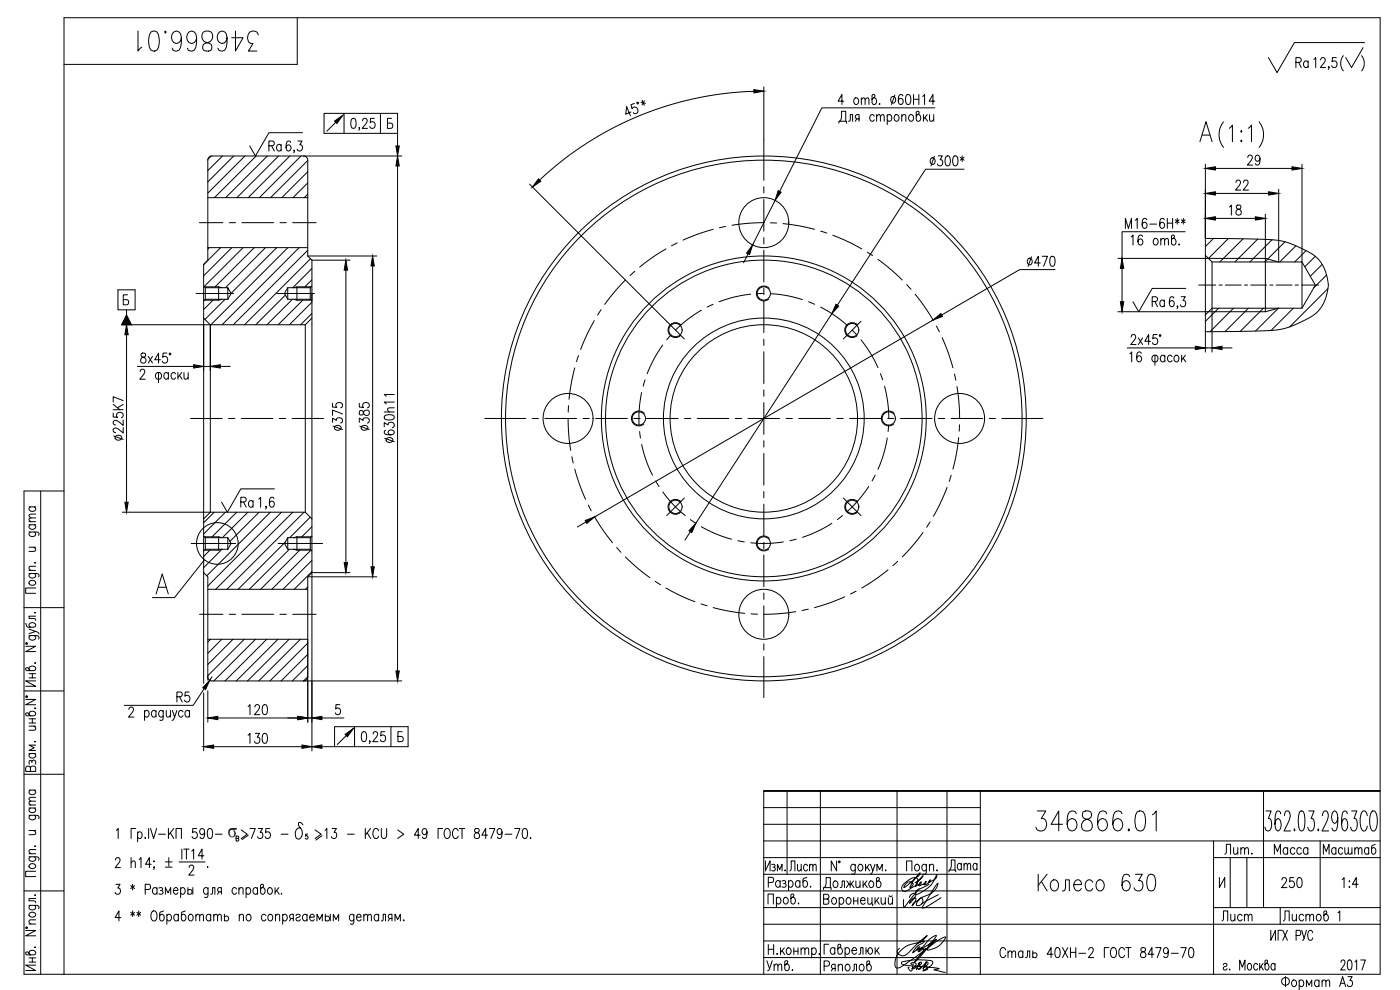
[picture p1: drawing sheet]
<svg xmlns="http://www.w3.org/2000/svg" width="420mm" height="297mm" viewBox="0 0 420 297" stroke-linecap="round" stroke-linejoin="round" font-family="sans-serif">
<defs><g id="words">
<g font-size="10.1">
<text x="40.6" y="16.6">346866.01</text>
<text x="310.1" y="250.5">346866.01</text>
</g>
<text font-size="8.8" x="310.8" y="268.5">Колесо 630</text>
<text font-size="8.4" x="401.5" y="22.6">( )</text>
<text font-size="7.1" x="284" y="262.8">Дата</text>
<g font-size="6.6">
<text x="388.1" y="21.5">Ra</text>
<text x="79.7" y="46.6">Ra</text>
<text x="373.6" y="50.8">29</text>
<text x="336.9" y="69.8">M16-6H**</text>
<text x="104.1" y="130.2" transform="rotate(-90 104.1 130.2)">375</text>
<text x="112.2" y="130.2" transform="rotate(-90 112.2 130.2)">385</text>
<text x="119.6" y="134.1" transform="rotate(-90 119.6 134.1)">630h11</text>
<text x="71.3" y="153.5">Ra</text>
<text x="73.7" y="224.4">130</text>
<text x="365.8" y="277.6">Лист</text>
<text x="384.2" y="277.6">Листов</text>
<text x="299.2" y="288.6">Сталь 40XH-2 ГОСТ 8479-70</text>
</g>
<g font-size="6.2">
<text x="370.1" y="58.2">22</text>
<text x="367.9" y="65.6">18</text>
<text x="345" y="93.1">Ra</text>
<text x="41.3" y="110.1">8x45°</text>
<text x="38.1" y="133.3" transform="rotate(-90 38.1 133.3)">225K7</text>
<text x="73.7" y="215.5">120</text>
<text x="366.5" y="257.5">Лит.</text>
<text x="381.7" y="257.5">Масса</text>
<text x="396.2" y="257.5">Масштаб</text>
<text x="236" y="262.5">Лист</text>
<text x="383.8" y="267.4">250</text>
<text x="401.8" y="267.4">1:4</text>
<text x="229.3" y="292.5">Утв.</text>
<text x="246.6" y="292.5">Ряполов</text>
<text x="401.5" y="292.1">2017</text>
</g>
<text font-size="5.9" x="68.4" y="251.2">s</text>
</g></defs>
<g fill="none" stroke="#000" stroke-width=".3">
<path d="M89.2 5.3v14h-70M396.3 18l.5-.7h.5l.4 .6-.3 .9-1.2 1.5h1.6M409.5 12.8h-21l-5.2 9-2.6-4.5M90.8 39.8h-10.1l-4 7-1.8-3M100.8 36.7l-2.7 2.7M103.3 34v6M105.6 35.7l.6-.2a1.77 1.77 0 0 1 .6 2.4l-.3 .5-.5 .1a2.21 2.21 0 0 1-.4-2.8zM107.9 38.4h-.2h.2l-.2 .7M108.8 36.2l.5-.7h.4l.5 .6-.4 1-1.1 1.4h1.6M112.4 35.5h-1.2l-.1 1.3a.92 .92 0 0 1 1.3 .1 .92 .92 0 0 1 0 1.2 .92 .92 0 0 1-1.3 .1l-.1-.3M114.2 34v6M117.5 35.5h-1.2v3h1a.82 .82 0 0 0 .6-.8 .82 .82 0 0 0-.6-.8h-1"/>
<path d="M189.4 33.6l-1.6 .7 .3-2.3 1.1 2.8M190.4 31l-1.1 .5 .4 1.2a.92 .92 0 0 1 1.2-.4 .92 .92 0 0 1 .5 1.1 .92 .92 0 0 1-1.1 .6l-.2-.2M191.2 30.7l.4 .1-.2 .4-.3-.2zM192.4 30.7l1.3 .3M192.7 30.1l.7 1.5M193.4 30.2l-.7 1.3M226.2 27.4a98.1 98.1 0 0 0-64.3 26.6M229.2 26.1v28M251.8 37v-.6h2.3v.6M252 36.4a2.99 2.99 0 0 0 .6-3h1.2v3M253.2 30.4h-1.7l1.2-2v3M254.6 36.4l.5-.2 .1-1.8h.7v2"/>
<path d="M256.6 29.5a.97 .97 0 0 1 1.2 .6 .97 .97 0 0 1-.7 1.3 1.02 1.02 0 0 1-.9-.8 1.02 1.02 0 0 1 .4-1.1zM257.1 35.7l-.4 .7M257.8 35.7h-.7l-.3-.3-.1-.4 .4-.6h.7v2M258.5 29.9l.6-.5 .4 .1 .1 1.9M258.5 29.4v2M259.6 29.9l.6-.5 .5 .1 .1 1.9M262.2 29.4a1 1 0 0 1 .9 1 1 1 0 0 1-.9 1l-.5-.6v-2.2l.7-.2 .2 .4-.1 .3-.8 .7M262.4 34.8l-.2-.3a.97 .97 0 0 0-1.3 .7 .97 .97 0 0 0 .7 1.2h.3l.5-.4M263.1 35l.6-.6 .4 .1 .1 1.9M263.1 34.4v2M264 31.1v.3zM264.2 35l.6-.6 .5 .1 .1 1.9"/>
<path d="M266.3 34.8l.2-.3a.97 .97 0 0 1 1.2 .7 .97 .97 0 0 1-.6 1.2h-.4l-.4-.4M266.3 34.4v3M267.6 29.1a.65 .65 0 0 1 1.1 .3l.1 .7a.82 .82 0 0 1-.9 .8l-.3-.1a1.23 1.23 0 0 1 0-1.7zM268.6 28.5l-1.1 2.9M268.7 34.5a.97 .97 0 0 1 1.2 .7 .97 .97 0 0 1-.6 1.2 1.02 1.02 0 0 1-1-.7 1.02 1.02 0 0 1 .4-1.2zM270.6 35l.6-.6 .6 .1 .1 1.9M270.6 34.4v2M271 28.8a.65 .65 0 0 0-1.1-.3 2.04 2.04 0 0 0 .4 2.9 .88 .88 0 0 0 .8-1.1 .88 .88 0 0 0-1.2-.7l-.3 .8M272.1 28.5l.6-.1a1.76 1.76 0 0 1 .5 2.4l-.2 .4-.6 .2a1.76 1.76 0 0 1-.5-2.5zM273 34.5a.97 .97 0 0 1 1.2 .7 .97 .97 0 0 1-.6 1.2 1.03 1.03 0 0 1-1-.7 1.03 1.03 0 0 1 .4-1.2zM274.2 28.4v3M274.2 29.8h1.6"/>
<path d="M275.4 34.4a1 1 0 0 1 .9 1 1 1 0 0 1-.9 1l-.4-.6v-2.1l.7-.3 .2 .4-.1 .3-.8 .7M275.8 28.4v3M276.9 28.9l.6-.5v3M277.1 34.4v2M277.6 35.2l.8 1.2M278.3 34.4l-1.2 1.4M279 34.4l.1 1.8 .6 .2 .5-.6M280.2 34.4v2M280.6 32.4h-33.9l-12.7 25M280.6 30.4h-1.8l1.2-2v3M367.2 36.6a6 6 0 0 0 0 7.6M368.9 38.5l1-1v5"/>
<path d="M372.5 39.2l.2 .2-.2 .3-.2-.3zM374.6 38.5l1-1v5M377.9 36.6a6 6 0 0 1 0 7.6M62.4 59.3h30M63.4 46.8l-1 1M66.8 46.8l-4.4 4.4M70.1 46.8l-7.7 7.8M73.5 46.8l-11.1 11.1M76.9 46.8l-12.5 12.5M80.2 46.8l-12.5 12.5M83.6 46.8l-12.5 12.5M87 46.8l-12.5 12.5"/>
<path d="M88.4 45.2h-.3h.3l-.3 .7M89.4 42.3h1.3l-.7 1.2a.89 .89 0 0 1 .7 1.3 .89 .89 0 0 1-1.5-.1M90.3 46.8l-12.5 12.5M91.1 46.8a1.25 1.25 0 0 1 1.3 1.3v28.7M92.4 48.2l-11.2 11.1M92.4 51.5l-7.8 7.8M92.4 54.9l-4.5 4.4M92.4 58.2l-1.1 1.1M119.3 40h-22v-6h22v9.8M119.3 49.8v151.5M120.6 46.8h-57a1.25 1.25 0 0 0-1.2 1.3v30l-1.3 1.2v125.7M158.9 55.2l46.5 46.5"/>
<path d="M229.2 56v1.9M229.2 59.8v9.6M279.5 47.5a.64 .64 0 0 1 1 .3 .91 .91 0 0 1 .1 1.1 .91 .91 0 0 1-1.1 .3 1.2 1.2 0 0 1 0-1.7zM280.4 46.9l-1 2.9M281.6 46.8h1.2l-.7 1.1a.89 .89 0 0 1 .8 1.4 .89 .89 0 0 1-1.6-.1M284 46.9l.5-.1a1.76 1.76 0 0 1 .6 2.4l-.2 .4-.6 .2a1.76 1.76 0 0 1-.6-2.5zM286.2 46.9l.6-.1a1.76 1.76 0 0 1 .6 2.4l-.2 .4-.6 .2a1.76 1.76 0 0 1-.6-2.5zM288.2 47.2l1.1 .9M288.8 46.8v1.7M289.3 50.8h-11.5l-26.5 40.8M289.3 47.2l-1.1 .9M360.1 42.5l1.8-6 1.9 6"/>
<path d="M360.8 40.5h2.3M361.7 49.3v56.3M364.7 58h16M364.7 50.5h23.1M372.5 42.1l.2 .2-.2 .2-.2-.2zM383.8 56.8v21.8l-4-1.1M390.7 49.3v43.2M59.9 66.8h7M62.4 74.3h30M62.8 74.3l-.4 .5M66.2 74.3l-5.1 5.1M68.8 66.8h1.9"/>
<path d="M69.6 74.3l-8.5 8.5M72.6 66.8h9.5M72.9 74.3l-11.6 11.7M76.3 74.3l-11.7 11.8M79.7 74.3l-12 12M83 74.3l-13.7 13.7M84 66.8h1.9M86.4 74.3l-23.1 23.1M87.8 66.8h7.1M89.8 74.3l-23.1 23.1M92.4 75.1l-22.4 22.3M92.4 76.8l1.2 1.3"/>
<path d="M92.4 76.8h20.7M93.2 77.6l-19.8 19.8M93.6 78.1v147.2M93.6 78.1h11.5M111.8 79.8v90.3M199.9 74.7l-3.6 2.2-4.3 3.2M203.3 72.9l-1.8 .9M214 68.8l-5.1 1.6-3.9 1.6M217.8 67.9l-1.9 .4M224.5 76.2l-1.4 2.7M229.2 66.8l-5.1 .2-4.4 .6M229.2 71.3v1.9"/>
<path d="M229.2 75.1v9.5M231.2 66.8l1.9 .1M232.6 60.1l-6.7 13.4M235 67.1l4.8 .7 4.6 1M246.3 69.3l1.8 .6M249.9 70.6l4.8 2 3.9 2.1M260.3 75.7l1.6 1M263.5 77.8l4.3 3.4 3 2.8M308.6 77.6a.97 .97 0 0 1 1.3 .7 .97 .97 0 0 1-.7 1.2 1.03 1.03 0 0 1-.9-.8 1.03 1.03 0 0 1 .3-1.1zM309.6 77l-1.1 2.9M312.2 78.9h-1.7l1.1-2v3M312.8 76.9h1.6l-1.2 3"/>
<path d="M315.4 77l.6-.1a1.77 1.77 0 0 1 .5 2.4l-.2 .5-.6 .1a1.77 1.77 0 0 1-.5-2.4zM335.5 77.5h44.3M339.5 71.1l.5-.6v3M342.9 71a.64 .64 0 0 0-1-.3 2.02 2.02 0 0 0 .3 2.8 .88 .88 0 0 0 .8-1 .88 .88 0 0 0-1.1-.7l-.4 .7M346.4 71.7a.97 .97 0 0 1 1.3 .6 .97 .97 0 0 1-.7 1.2 1.02 1.02 0 0 1-.9-.7 1.02 1.02 0 0 1 .3-1.1zM348.4 72.1l.5-.6 .5 .2 .1 1.8M348.4 71.5v2M349.5 72.1l.6-.6 .4 .2 .2 1.8M352 71.5a1 1 0 0 1 1 1 1 1 0 0 1-1 1l-.4-.5v-2.2l.7-.3 .2 .5-.1 .2-.8 .8M353.9 73.2v.3zM355.7 69.5h-19v8M361.7 76.6l2 2v13.9"/>
<path d="M361.7 71.5l14.9 .2a26.7 26.7 0 0 1 13.8 2.7 11.6 11.6 0 0 1 8 9.4 11.6 11.6 0 0 1-4.9 11.3l-.4 .2a26.4 26.4 0 0 1-15.8 4l-15.6 .2M363.7 78.6h27l4.1 6.9-4.1 7M364.2 71.5l-2.5 2.5M364.7 65.5h12M368.6 71.6l-5.9 5.9M373.1 71.6l-7 7M377.4 71.8l-6.8 6.8M379.8 77.5v16h-44.3M379.8 64.3v13.2M381.8 71.9l-6.7 6.7M385.6 72.5l-6 6.1M388.9 73.8l-4.8 4.8"/>
<path d="M392 75.2l-3.4 3.4M394.7 76.9l-3.1 3.1M396.8 79.3l-3.6 3.6M35.4 87h5.1v6h-5.1zM36.7 97.4h54.9M38 93v1.5M38.3 88.5h-1.3v3h1a.81 .81 0 0 0 .6-.8 .81 .81 0 0 0-.6-.8h-1M58.8 88.1h11.3M61.1 95.4l2 2v56.3l-2 2M61.1 85.8l.5 .5M61.4 90.1h4.2M61.4 86.1h4.2"/>
<path d="M61.6 86.3h6.8M61.6 89.8h6.8M61.6 89.8l-.5 .5M61.6 86.3v3.5M63.9 90.1l-2.8 2.8M65.6 86.1v4M65.6 86.1l1 .2M66.6 89.8l-1 .3M67.6 89.8l-6.1 6M68.4 86.3l1 1.8-1 1.7zM83.1 88.1h11.3M85.6 88.5l-8.8 8.9"/>
<path d="M86.4 86.3h6.7M86.4 86.3l-1 1.8 1 1.7M86.4 89.8h6.7M86.4 86.3v3.5M87.6 89.9l-7.5 7.5M88.1 86.3l1-.2v4M88.1 89.8l1 .3M89.1 90.1h4.3M89.1 86.1h4.3M90.9 90.1l-7.4 7.3M91.6 97.4v56.3M93.1 89.8l.5 .5"/>
<path d="M93.1 86.3v3.5M93.6 95.4l-2 2M93.6 85.8l-.5 .5M93.6 80.6l-5.7 5.7M93.6 83.9l-2.1 2.2M93.6 90.7l-6.7 6.7M93.6 94.1l-3.4 3.3M103.8 81.1v87.7M178.4 96.2l-2.3 4.3-1.8 4.4M180.4 92.9l-1.1 1.6M187.7 84l-3.1 3.3-3.1 4M190.5 81.4l-1.4 1.3"/>
<path d="M204.4 97.5a2.24 2.24 0 0 0-3.2-.1 2.24 2.24 0 0 0-.1 3.1 2.24 2.24 0 0 0 3.1 .2M210.5 93.1a36.7 36.7 0 0 0-7.8 5.9M214 91.3l-1.8 .8M225.3 88.3a37.5 37.5 0 0 0-9.5 2.2M229.2 88.1h-1.9M229.2 86.5v1.9M229.2 90.3v9.5M230.9 86.5a2.24 2.24 0 0 0-3.2-.1 2.24 2.24 0 0 0-.1 3.1 2.24 2.24 0 0 0 3.1 .2M231.2 88.1a36.6 36.6 0 0 1 9.6 1.8M242.7 90.5l1.8 .8M246.3 92.1a37.3 37.3 0 0 1 8 5.6M249.7 94.1l-40.9 62.9-1.6-1.1"/>
<path d="M255.7 99l1.4 1.5M257.4 97.5a2.24 2.24 0 0 0-3.2-.1 2.24 2.24 0 0 0-.1 3.1 2.24 2.24 0 0 0 3.1 .2M258.4 96.4l-5.3 5.3M272.1 85.4l1.3 1.4M274.6 88.3l2.6 3.4 2.9 4.5M280 96l-101.5 59.1M281.1 97.9l.8 1.7M316.6 80.9h-10.6l-23.4 13.6M336.7 80.5v10M353.4 91.9h-.2h.2l-.2 .7M354.5 89h1.2l-.7 1.2a.88 .88 0 0 1 .8 1.3 .88 .88 0 0 1-1.6 0M355.9 86.5h-10.1l-4.1 7-1.7-3"/>
<path d="M359.7 85.5h5.2M363.7 92.5h27M363.7 92.5l-2 2M363.7 92.5v13.1M365.7 92.5l-4 3.9M365.8 85.5h1M367.7 85.5h4.8M370.2 92.5l-7.1 7M373.5 85.5h.9M374.7 92.5l-7 7M375.4 85.5h4.7M379.2 92.5l-7 6.9"/>
<path d="M381.1 85.5h.9M383 85.5h4.8M383.7 92.5l-6.9 6.8M383.8 92.5l-4 1M388.2 92.5l-6.7 6.7M388.7 85.5h1M390.6 85.5h5.2M398.1 82.5l-3.8 3.8M398.5 86.6l-11.5 11.5M38 100.4v50.3M41.2 109.9h16.9M42.1 111.5l.4-.7 .7 .1 .2 .4-.3 1-1.1 1.5h1.6"/>
<path d="M47 111.9l.9-.1a1.15 1.15 0 0 1 0 2h-.7l-.4-.5-.1-.7zM47.6 111.8v3M50.5 112.2a.67 .67 0 0 0-.6-.4 .67 .67 0 0 0-.6 .4 .85 .85 0 0 0 0 1.2 .85 .85 0 0 0 1.2-.1M50.5 111.8v2M52.7 112.2a.67 .67 0 0 0-.6-.4 .67 .67 0 0 0-.7 .4 .91 .91 0 0 0 0 1.1 .91 .91 0 0 0 1.1 .3l.2-.3M53.4 111.8v2M53.8 112.6l.8 1.2M54.5 111.8l-1.1 1.4M55.2 111.8l.1 1.8 .6 .2 .6-.6M56.5 111.8v2M61.1 109.9h2M66.1 109.9h3"/>
<path d="M172.5 110.4l-1.1 5-.6 4.4M173.6 106.7l-.6 1.8M192.6 117.8a37.1 37.1 0 0 0-.8 9.7M193.6 114l-.6 1.9M198.9 103.5a37 37 0 0 0-4.7 8.6M201.4 100.5l-1.3 1.5M229.2 101.7v1.9M229.2 105.6v9.5M229.2 117v1.9M258.4 102a37 37 0 0 1 5.1 8.3M264.2 112.1l.7 1.9M265.5 115.9a37.8 37.8 0 0 1 1.2 9.7"/>
<path d="M282.8 101.3l1.7 4.2 1.5 4.8M286.4 112.2l.5 1.9M287.2 116l.6 4.8 .2 4.8M338.3 104.4h20.4M339.1 106.2l.5-.6v3M339.5 101.1l.4-.7 .7 .1 .2 .5-.3 1-1.1 1.4h1.6M341.6 101.4l1.3 2M342.5 106a.64 .64 0 0 0-1-.3 2.02 2.02 0 0 0 .3 2.9 .88 .88 0 0 0 .8-1.1 .88 .88 0 0 0-1.1-.6l-.4 .7M342.9 101.4l-1.3 2M345.3 102.4h-1.7l1.1-2v3M346 106.7h1.2a1.18 1.18 0 0 1-.2 1.9l-1-.2a1.21 1.21 0 0 1 0-1.7zM346.6 106.6v3"/>
<path d="M347.2 100.4h-1.1l-.1 1.3a.92 .92 0 0 1 1.2 .1 .92 .92 0 0 1 0 1.2 .92 .92 0 0 1-1.2 .1l-.1-.3M348 100.5h.3v.4h-.3zM349.6 107a.66 .66 0 0 0-.6-.4 .66 .66 0 0 0-.7 .4 .85 .85 0 0 0 .1 1.2 .85 .85 0 0 0 1.2 0M349.6 106.6v2M351.8 107l-.3-.3a.97 .97 0 0 0-1.2 .7 .97 .97 0 0 0 .7 1.2h.3l.5-.4M352.7 106.7a.97 .97 0 0 1 1.2 .7 .97 .97 0 0 1-.7 1.2 1.02 1.02 0 0 1-.9-.7 1.02 1.02 0 0 1 .4-1.2zM354.6 106.6v2M355.1 107.4l.8 1.2M355.8 106.6l-1.2 1.4M361.7 104.4h2M366.7 104.4h3M57.2 125.6h9.5"/>
<path d="M68.6 125.6h1.9M72.4 125.6h9.5M83.8 125.6h1.9M87.6 125.6h9.5M145.5 125.6h12.3M159.7 125.6h1.9M163.5 125.6h9.5M170.5 125.6l.2 5.4 .6 4.1M170.6 121.7l-.1 1.9M171.6 137l.4 1.9M174.9 125.6h1.9M178.8 125.6h9.5"/>
<path d="M190.2 125.6h1.9M191.9 129.5l.3 1.9M192.6 133.4a36.5 36.5 0 0 0 3.2 9.2M193.4 124a2.24 2.24 0 0 0-3.2-.1 2.24 2.24 0 0 0-.1 3.1 2.24 2.24 0 0 0 3.1 .2M194 125.6h9.5M205.4 125.6h1.9M209.2 125.6h9.6M220.7 125.6h1.9M224.5 125.6h9.5M229.2 120.8v9.5M229.2 132.2v1.9M229.2 136v9.6"/>
<path d="M235.9 125.6h1.9M239.7 125.6h9.5M251.1 125.6h1.9M255 125.6h9.5M266.3 131.4a36.7 36.7 0 0 1-2.8 9.4M266.4 125.6h1.9M266.7 127.5l-.2 2M268.4 124a2.24 2.24 0 0 0-3.2-.1 2.24 2.24 0 0 0-.1 3.1 2.24 2.24 0 0 0 3.1 .2M270.2 125.6h9.5M281.6 125.6h1.9M285.4 125.6h9.6M287.7 131.3l-.7 5.2-1 4.3"/>
<path d="M288 127.5l-.1 1.9M296.9 125.6h1.9M300.7 125.6h12.3M8.7 159.6l2.7 .1 .3 .4-.1 .5M8.7 157.4h2M8.7 156.5h2M8.7 152.1h2M9.1 159.6l-.3 .2a.64 .64 0 0 0 .3 1.1 .91 .91 0 0 0 1.1 0 .91 .91 0 0 0 .4-1.1l-.3-.2M9.1 157.4a.67 .67 0 0 0-.4 .7 .67 .67 0 0 0 .4 .6 .85 .85 0 0 0 1.3 0 .85 .85 0 0 0-.1-1.3M9.1 152.1a.66 .66 0 0 0-.4 .6 .66 .66 0 0 0 .4 .6 .85 .85 0 0 0 1.3 0 .85 .85 0 0 0-.1-1.2M10.7 155.4l-1.9 .1-.1 .5 .6 .5M10.7 154.2l-1.9 .2-.1 .4 .6 .6"/>
<path d="M12.2 147.3v145M19.2 147.3h-12v145h407v-287h-395v287M36.7 153.7h54.9M64.3 153.7l-3.2 3.2M67.6 153.7l-6.5 6.5M71 153.7l-7.4 7.4M74.4 153.7l-7.5 7.5M77.8 153.7l-8.8 8.7M79.9 152h-.2h.2l-.2 .8M81.1 153.7l-19 19M82.2 149.6a.64 .64 0 0 0-1-.3 2.02 2.02 0 0 0 .3 2.9 .88 .88 0 0 0 .8-1.1 .88 .88 0 0 0-1.1-.6l-.4 .7M82.4 146.7h-10.1l-4.1 7-1.7-3"/>
<path d="M84.5 153.7l-22.1 22.1M87.9 153.7l-23.2 23.1M91.2 153.7l-23.1 23.1M91.6 153.7l2 2M93.1 155.2l-6.1 6.1M93.6 158l-3 3.1M172.5 140.8l1.2 4 2 5M175.9 156.6l-2.6 1.5M176.6 151.5l.8 1.8M178.4 154.9l2.4 3.9 3 4M196.8 144.3l1 1.7M198.9 147.6a36.9 36.9 0 0 0 6.7 7.1"/>
<path d="M204.4 150.5a2.24 2.24 0 0 0-3.2-.1 2.24 2.24 0 0 0-.1 3.2 2.24 2.24 0 0 0 3.1 .2M205.4 149.4l-5.3 5.3M207.2 159.5l-1.7 2.5M210.5 158a37.6 37.6 0 0 0 9 3.8M229.2 147.5v1.9M229.2 151.3v9.5M249.7 157a37.2 37.2 0 0 1-8.9 4.2M252.8 154.7l-1.5 1.2M253.1 149.4l5.3 5.3M257.4 150.5a2.24 2.24 0 0 0-3.2-.1 2.24 2.24 0 0 0-.1 3.2 2.24 2.24 0 0 0 3.1 .2M260.7 146a37.3 37.3 0 0 1-6.4 7.4M262.7 142.6l-1 1.7"/>
<path d="M277 159.8l-2.6 3.4-3.6 3.9M279.1 156.6l-1 1.6M284.2 146.2l-2.2 5.1-1.9 3.6M285.5 142.6l-.6 1.8M8.7 172.1l2.7 .1 .3 .3-.1 .6M8.7 171.2h2M8.7 164.2h2M8.8 174.5a.95 .95 0 0 1 1.3-.4 .95 .95 0 0 1 .5 1.2 .95 .95 0 0 1-1.3 .3 .95 .95 0 0 1-.5-1.1zM9.1 172.1l-.3 .2a.64 .64 0 0 0 .3 1 .91 .91 0 0 0 1.1 .1 .91 .91 0 0 0 .4-1.1l-.3-.2M10.1 164.2l.6 .6-.1 .5-1.9 .1M10.4 168.9h.3zM10.7 176.4h-3v1.6h3"/>
<path d="M10.7 169.9l-1.9 .1-.1 .6 .6 .6M46.9 178.2l1.8-6 1.8 6M47.5 176.2h2.3M57.4 163.1h13.3M61.1 160.8l.5 .5M61.1 171.8l1.3 1.3v31M61.4 161.1h4.2l1 .2M61.4 165.1h4.2M61.4 168l-9 11.3h-6.7M61.6 161.3h6.8v3.5M61.6 164.8h6.8M61.6 164.8l-.5 .5"/>
<path d="M61.6 161.3v3.5M62.4 176.8h30M63 165.1l-1.9 1.9M65.6 161.1v4M65.6 165.1l1-.3-5.5 5.5M68.4 161.3l1 1.8-1 1.7M83.4 163.1h13.4M85.6 162.7l-14.1 14.1M86.4 161.3v3.5h6.7M86.8 164.8l-12 12M88.1 164.8l1 .3M89.1 161.1l-1 .2"/>
<path d="M89.1 161.1h4.3M89.1 165.1h4.3M89.1 161.1v4M90 165.1l-11.8 11.7M92.4 173.1v30l-1.3 1.2a1.25 1.25 0 0 0 1.3-1.2M92.4 176.1l-.7 .7M92.4 173.1h20.7M93.1 161.3h-6.7l-1 1.8 1 1.7M93.1 164.8l.5 .5M93.1 161.3v3.5M93.3 165.1l-11.7 11.7M93.6 160.8l-.5 .5"/>
<path d="M93.6 168.1l-8.7 8.7M93.6 171.5l-5.3 5.3M105.1 171.8h-11.5l-1.2 1.3M185.1 164.3l1.3 1.4M187.7 167.1l3.6 3.3 3.7 2.9M196.6 174.4l1.6 1M199.9 176.4l4.6 2.5 4.1 1.6M221.4 162.2l2 .4M229.2 162.7v1.9M229.2 166.5v9.5M229.2 177.9v1.9M230.9 161.5a2.24 2.24 0 0 0-3.2-.1 2.24 2.24 0 0 0-.1 3.2 2.24 2.24 0 0 0 3.1 .1"/>
<path d="M235.1 162.6a36.3 36.3 0 0 1-9.8 .3M239 161.8l-2 .4M253.5 179.1l-4.6 1.8-4.4 1.4M256.9 177.4l-1.7 .8M266.5 171l-3.7 2.8-4.2 2.6M269.4 168.4l-1.4 1.3M7.2 182.3h12M7.7 193.9h3l-3 1.6h3M7.7 187l.3 .8 .4 .4h1.7l.5-.2a.95 .95 0 0 0-.5-1.2 .95 .95 0 0 0-1.3 .4 .64 .64 0 0 0 .3 1M7.8 192.9h.4v.4h-.4zM8.7 190.7l2.7 .1a.59 .59 0 0 1 .2 .9M8.7 188.8l2 .6-2 .7"/>
<path d="M9.1 190.7l-.1 .1a.59 .59 0 0 0-.2 .9 .95 .95 0 0 0 1.3 .4 .95 .95 0 0 0 .5-1.2l-.3-.2M10.4 198.9h.3zM10.4 183.9h.3zM10.7 189.4l.6 .3 .4 .5M10.7 184.9h-2v.7l1.9 .1 .1 .4M59.9 184.3h7M62.4 191.8h30v24.9M63.2 191.8l-.8 .9M66.6 191.8l-4.2 4.2M68.8 184.3h1.9M69.9 191.8l-7.5 7.6M72.6 184.3h9.5"/>
<path d="M73.3 191.8l-10.9 11M76.7 191.8l-12.5 12.5M80 191.8l-12.5 12.5M83.4 191.8l-12.5 12.5M84 184.3h1.9M86.8 191.8l-12.5 12.5M87.8 184.3h7.1M90.1 191.8l-12.5 12.5M92.4 193l-11.4 11.3M92.4 196.3l-8 8M92.4 199.7l-4.7 4.6M210.4 181.2l1.8 .6"/>
<path d="M214 182.3l3.9 .9 5.6 .8M225.4 184.2l1.9 .1M229.2 181.8v9.5M229.2 193.2v1.9M229.2 197v12.3M238.8 183.5l-5.2 .7-4.4 .1M242.6 182.8l-1.9 .4M7.2 207.3h12M7.7 209.9h3l-3 1.6h3M7.8 208.9h.4v.3h-.4zM8.7 200.8a1 1 0 0 1 1-1 1 1 0 0 1 1 1l-.6 .4h-2.1l-.3-.7 .4-.2 .3 .1 .7 .8M8.7 214.3a1 1 0 0 1 1-.9 1 1 0 0 1 1 .9l-.6 .5h-2.1l-.3-.7 .4-.2 .3 .1 .7 .8"/>
<path d="M8.7 202.1h2M8.7 203.4h2M8.7 217.9h2M8.7 215.7h2M8.7 216.9h2M9.7 202.1v1.3M9.7 215.7v1.2M10.1 217.9l.6 .5-.1 .6-1.9 .1M10.4 212.5h.3zM10.7 204.3h-3l3 1.6h-3M38.7 212.9l.4-.8h.5l.5 .6-.4 1-1.1 1.5h1.6M43.4 213.6a.67 .67 0 0 1 .6-.5 .67 .67 0 0 1 .6 .5 .91 .91 0 0 1 .1 1.1 .91 .91 0 0 1-1.1 .3l-.2-.3"/>
<path d="M43.4 213.2v3M46.8 213.6a.67 .67 0 0 0-.6-.5 .67 .67 0 0 0-.6 .5 .85 .85 0 0 0 0 1.2 .85 .85 0 0 0 1.2-.1M46.8 213.2v2M49 213.6l-.2-.3a.65 .65 0 0 0-1.1 .3l-.1 .7a.82 .82 0 0 0 .9 .9l.5-.5M49 213.2l-.1 2.7-.4 .3-.5-.2M49.9 213.2l.1 1.8 .6 .2 .5-.6M51.1 213.2v2M51.7 213.2l.7 2 .7-2M52.4 215.2l-.2 .5-.6 .5M53.1 209.1l1.4-.2 .2-.4-.2-.7-1.4-.2v3M53.9 209.1l.8 1.5M54.9 213.6a.67 .67 0 0 0-.6-.5 .67 .67 0 0 0-.6 .5 .91 .91 0 0 0-.1 1.1 .91 .91 0 0 0 1.1 .3l.2-.3"/>
<path d="M56.8 207.6h-1.2l-.1 1.3a.92 .92 0 0 1 1.3 .1 .92 .92 0 0 1 0 1.3 .92 .92 0 0 1-1.3 0l-.1-.2M56.9 213.6a.67 .67 0 0 0-.7-.5 .67 .67 0 0 0-.6 .5 .85 .85 0 0 0 0 1.2 .85 .85 0 0 0 1.3-.1M56.9 213.2v2M61.1 207.9v17.4M61.3 206.6l-3.3 5h-20.7M62.4 203.1a1.25 1.25 0 0 0 1.2 1.2h57M62.4 207.2v9.5M63.6 203.1l-.7 1M65.4 215.4h24M92.4 215.4h1.2M96.6 215.4h6.6M102 211.4h-1.2l-.1 1.3a.92 .92 0 0 1 1.3 .1 .92 .92 0 0 1 0 1.3 .92 .92 0 0 1-1.3 0l-.1-.2"/>
<path d="M106.4 218v6M108.8 219.7l.5-.2a1.76 1.76 0 0 1 .6 2.5l-.2 .4-.6 .1a1.76 1.76 0 0 1-.6-2.4zM115.5 219.5h-1.1l-.1 1.3a.92 .92 0 0 1 1.2 .1 .92 .92 0 0 1 0 1.3 .92 .92 0 0 1-1.2 0l-.2-.2M117.3 218v6M120.7 219.5h-1.3v3h1a.82 .82 0 0 0 .6-.8 .82 .82 0 0 0-.6-.7h-1M7.2 232.3h12M8.7 237.1h2M8.7 226.1h2M9.1 237.1a.67 .67 0 0 0-.4 .6 .67 .67 0 0 0 .4 .6 .85 .85 0 0 0 1.3 0 .85 .85 0 0 0-.1-1.2M9.1 230.4a.73 .73 0 0 0-.7-.6 .73 .73 0 0 0-.7 .6v1.1h3v-1.1a.82 .82 0 0 0-.8-.6 .82 .82 0 0 0-.8 .6v1.1M9.1 226.1a.67 .67 0 0 0-.4 .6 .67 .67 0 0 0 .4 .6 .85 .85 0 0 0 1.3 0 .85 .85 0 0 0-.1-1.2M9.6 228.5l.5-.5 .5 .2v1.1"/>
<path d="M9.6 228.8l-.2-.6-.3-.1a.73 .73 0 0 0-.3 1.2M10.4 222.5h.3zM10.7 239.2l-1.9 .2-.1 .4 .6 .6M10.7 223.6h-2l1.6 .8-1.6 .8h2M64.1 224h26.5M96.6 224h25.9v-6h-22.1v6M103.9 220.7l-2.7 2.7M111.1 222.4h-.3h.3l-.3 .7M112 220.2l.4-.7 .7 .2 .2 .4-.3 1-1.1 1.4h1.6M229.2 237.3h185h-185M229.2 237.3v55M236.2 237.3v25"/>
<path d="M246.2 237.3v55M269.2 237.3v55M284.2 237.3v55M294.2 237.3v55M379.2 237.3v35M8.7 257.1l2.7 .1a.59 .59 0 0 1 .2 .9M8.7 244.6l2.7 .1a.59 .59 0 0 1 .2 .9M8.7 256.2h2M8.7 249.2h2M8.7 242.4h2M8.7 241.5h2M8.8 259.5a.95 .95 0 0 1 1.3-.4 .95 .95 0 0 1 .5 1.2 .95 .95 0 0 1-1.3 .3 .95 .95 0 0 1-.5-1.1z"/>
<path d="M9.1 257.1l-.1 .1a.59 .59 0 0 0-.2 .9 .95 .95 0 0 0 1.3 .4 .95 .95 0 0 0 .5-1.2l-.3-.2M9.1 244.6l-.1 .1a.59 .59 0 0 0-.2 .9 .95 .95 0 0 0 1.3 .4 .95 .95 0 0 0 .5-1.2l-.3-.2M9.1 242.4a.67 .67 0 0 0-.4 .7 .67 .67 0 0 0 .4 .6 .85 .85 0 0 0 1.3 0 .85 .85 0 0 0-.1-1.3M10.1 249.2l.6 .6-.1 .5-1.9 .1M10.4 253.9h.3zM10.7 254.9l-1.9 .1-.1 .6 .6 .6M10.7 240.4l-1.9 .1-.1 .5 .6 .5M34.7 258l.4-.7 .7 .2 .2 .4-.3 1-1.1 1.4h1.6M34.9 249.1l.6-.5v3M39.3 258.9l.6-.6 .6 .2 .1 1.8M39.3 257.3v3M40.7 248.6h-1.4v3"/>
<path d="M41.3 250a.67 .67 0 0 1 .6-.4 .67 .67 0 0 1 .7 .4l.1 .7a.82 .82 0 0 1-.9 .9l-.5-.5M41.3 249.6v3M41.8 257.9l.5-.6v3M43.6 251.3v.3zM44.6 248.6v3M45.2 248.6l.9 3 .9-3M45.4 259.3h-1.7l1.1-2v3M46.2 258.3v.3zM47.6 250.3h2M49.6 258.6h2.1M50.5 248.6v3M50.7 257.3v2.6"/>
<path d="M51.1 249.9l1.1 1.7M52.2 248.6l-1.7 2M52.8 251.6v-3h1.6v3M53.8 258.6h7.7M54.6 254.8v3M55.1 254.8h1.6M55.9 254.8v3M57.5 255.3l.6-.5v3M59 248.6h-1.1l-.1 1.3a.92 .92 0 0 1 1.2 .1 .92 .92 0 0 1 0 1.2 .92 .92 0 0 1-1.2 .1l-.2-.3M61.2 256.8h-1.7l1.1-2v3M61.4 249.6a.81 .81 0 0 1-.8 .8 .89 .89 0 0 1-.7-1.1 .89 .89 0 0 1 1.2-.6 2.56 2.56 0 0 1 0 2.7l-.6 .2-.5-.5M62.5 248.7l.6-.1a1.77 1.77 0 0 1 .6 2.4l-.2 .4-.6 .2a1.77 1.77 0 0 1-.6-2.5z"/>
<path d="M64.6 250.3h2.1M70.9 251.6l.6-.1v-.6h-.6v1.5l.7-.2v-.5l-.2-.1M72.4 249l1.8 1.3-1.8 1.3M74.5 250.6l-1.9 1.3M75 248.6h1.6l-1.1 3M77.5 248.6h1.3l-.7 1.1a.89 .89 0 0 1 .7 1.4 .89 .89 0 0 1-1.5-.1M81 248.6h-1.2l-.1 1.3a.92 .92 0 0 1 1.2 .1 .92 .92 0 0 1 0 1.2 .92 .92 0 0 1-1.2 .1l-.1-.3M84.4 250.3h2M90.9 247.5l-.8-.7h-.3a1.2 1.2 0 0 0 .3 1.6 2.18 2.18 0 0 1-.3 3.4h-.4a2 2 0 0 1 .2-3.4h.5M92.3 250.3h-.5l-.1 .6a.44 .44 0 0 1 .6 0 .44 .44 0 0 1 0 .7 .44 .44 0 0 1-.6-.1M94.6 249l1.8 1.3-1.8 1.3M96.7 250.7l-1.9 1.3"/>
<path d="M97.5 249.1l.6-.5v3M99.7 248.6h1.3l-.7 1.1a.89 .89 0 0 1 .7 1.4 .89 .89 0 0 1-1.5-.1M104.3 250.3h2M109.6 248.6v3M110.2 249.9l1 1.7M111.2 248.6l-1.6 2M113.6 249.3a.89 .89 0 0 0-1.1-.7 .89 .89 0 0 0-.6 1.1v.7a.89 .89 0 0 0 .6 1.2 .89 .89 0 0 0 1.1-.7M114.4 248.6v2.1a.8 .8 0 0 0 .8 .9 .8 .8 0 0 0 .8-.9v-2.1M119.3 249l1.9 1.3-1.9 1.3M126.1 250.6h-1.7l1.1-2v3M128.2 249.6a.82 .82 0 0 1-.9 .8 .89 .89 0 0 1-.6-1.1 .89 .89 0 0 1 1.1-.6 2.21 2.21 0 0 1-.3 2.9l-.6-.2-.1-.3M132.8 248.6h-1.3v3"/>
<path d="M133.8 248.7l.2-.1a1.43 1.43 0 0 1 1 2.3 .89 .89 0 0 1-1.1 .7 .89 .89 0 0 1-.6-1.2v-.7zM137.5 249.3a.89 .89 0 0 0-1.1-.7 .89 .89 0 0 0-.6 1.1v.7a.89 .89 0 0 0 .6 1.2 .89 .89 0 0 0 1.1-.7M137.9 248.6h1.6M138.7 248.6v3M142.5 248.7a.66 .66 0 0 0 .3 1 .94 .94 0 0 1 1.1 .9 .94 .94 0 0 1-1 1 .98 .98 0 0 1-.5-1.2 .98 .98 0 0 1 1.1-.7 .61 .61 0 0 0 .3-.6 .61 .61 0 0 0-.4-.5zM146.3 250.6h-1.7l1.2-2v3M146.9 248.6h1.6l-1.1 3M150.7 249.6a.82 .82 0 0 1-.8 .8 .89 .89 0 0 1-.7-1.1 .89 .89 0 0 1 1.1-.6 2.21 2.21 0 0 1-.3 2.9l-.6-.2-.1-.3M151.6 250.3h2M154.4 248.6h1.6l-1.1 3M157.1 248.7l.5-.1a1.77 1.77 0 0 1 .6 2.4l-.2 .4-.6 .2a2.21 2.21 0 0 1-.3-2.9zM159.2 251.3v.3z"/>
<path d="M229.2 252.3h185M229.2 247.3h65M229.2 257.3h65M229.2 242.3h65M229.7 258.3v3l1.4-3v3M231.6 259.5a.6 .6 0 0 1 1 .2l-.3 .5h-.3M251.1 258.3v3l-1.6-3v3M251.7 258.4h.3v.4h-.3zM256.7 259.7l-.3-.2a.64 .64 0 0 0-1 .2 .91 .91 0 0 0 0 1.1 .91 .91 0 0 0 1 .4l.3-.3M256.7 259.3l-.1 2.7-.4 .3-.5-.1M257.8 259.5a.64 .64 0 0 1 1 .2 .91 .91 0 0 1 .1 1.1 .91 .91 0 0 1-1.1 .4 1.2 1.2 0 0 1 0-1.7zM259.8 259.3v2"/>
<path d="M260.9 259.3l-1.1 1.4M261.2 259.3l.7 2 .7-2M274.8 259.5a.64 .64 0 0 1 1 .2 .91 .91 0 0 1 .1 1.1 .91 .91 0 0 1-1.1 .4l-.3-.7zM278 259.7l-.1-.1a.59 .59 0 0 0-.9-.1 .95 .95 0 0 0-.4 1.2 .95 .95 0 0 0 1.2 .5l.2-.3M278 259.3l-.1 2.7a.59 .59 0 0 1-.9 .2M278.9 259.9l.6-.6 .6 .2 .1 1.8M278.9 259.3v2M364.2 257.3h50M364.2 252.3v40M369.2 257.3v15M374.2 257.3v15M379.9 243.3h1.6l-.9 2.3h.5a2.76 2.76 0 0 1-.3 3.7l-.9-.3-.3-.8"/>
<path d="M384.3 244.2l-.1-.6-.4-.3-.7 .3a8.5 8.5 0 0 0 0 5.4l.5 .3a2.43 2.43 0 0 0 0-3.7l-.5 .3-.5 1.4M385.5 244.7l.3-1.1 .3-.3h.5a2.51 2.51 0 0 1 .2 3.2l-1.5 2.8h2M388.5 248.7v.6zM390.1 243.6l.4-.3 .7 .3a8.7 8.7 0 0 1 0 5.4l-.4 .3-.7-.3a8.5 8.5 0 0 1 0-5.4zM392.8 243.3h1.5l-.8 2.3h.4a2.76 2.76 0 0 1-.3 3.7l-.8-.3-.3-.8M395.6 248.7v.6zM396.2 252.3v20M396.9 244.7l.3-1.1 .3-.3h.6a2.51 2.51 0 0 1 .1 3.2l-1.4 2.8h2M401.5 245.3l-.4 1.4-.6 .3a2.43 2.43 0 0 1 0-3.7l.6 .3a7.6 7.6 0 0 1 0 5.4l-.8 .3-.4-.3-.1-.5M404.3 244.2l-.1-.6-.4-.3-.7 .3a8.7 8.7 0 0 0 0 5.4l.5 .3a2.43 2.43 0 0 0 0-3.7l-.5 .3-.5 1.4M405.6 243.3h1.6l-.9 2.3h.5a2.76 2.76 0 0 1-.3 3.7l-.9-.3-.3-.8M410.3 244.7l-.1-.5a.86 .86 0 0 0-.5-.8 .86 .86 0 0 0-.9 .2 5.9 5.9 0 0 0 .3 5.7 1.24 1.24 0 0 0 1.2-1.4"/>
<path d="M411.6 243.6l.3-.3a1.24 1.24 0 0 1 1.3 1.4 5.1 5.1 0 0 1-.7 4.6 1.23 1.23 0 0 1-1.3-1.4 6.4 6.4 0 0 1 .4-4.3zM7.2 267.3h12M7.7 279.2h3l-3 1.6h3M7.8 278.2h.4v.3h-.4zM8.7 271.6l2.7 .2a.59 .59 0 0 1 .2 .9M8.7 277.2h2M8.8 274a.95 .95 0 0 1 1.3-.3 .95 .95 0 0 1 .5 1.1 .95 .95 0 0 1-1.3 .4 .95 .95 0 0 1-.5-1.2zM9.1 271.6l-.1 .2a.59 .59 0 0 0-.2 .9 .95 .95 0 0 0 1.3 .3 .95 .95 0 0 0 .5-1.1l-.3-.3M10.4 268.6h.3zM10.7 261.4h-3v1.6h3M10.7 276l-1.9 .1-.1 .6 .6 .5M10.7 269.6h-2v.7l1.9 .1 .1 .4"/>
<path d="M34.8 265.3h1.2l-.7 1.2a.88 .88 0 0 1 .8 1.3 .88 .88 0 0 1-1.5-.1M36.3 275.3h-1.7l1.1-2v3M39.2 265.7l1.2 .9M39.2 273.7l1.2 .9M39.8 265.3v1.7M39.8 273.3v1.7M40.4 265.7l-1.2 .9M40.4 273.7l-1.2 .9M41.1 273.7l1.1 .9M41.6 273.3v1.7M42.2 273.7l-1.1 .9M43.6 266.9h1a.81 .81 0 0 0 .6-.8 .81 .81 0 0 0-.6-.8h-1v3"/>
<path d="M45.8 273.5l.2-.2a1.43 1.43 0 0 1 1 2.3 .89 .89 0 0 1-1.1 .7 .89 .89 0 0 1-.6-1.1l.1-1.2zM46.3 260.2h-.2h.2l-.2 .7M47.1 266.7a.66 .66 0 0 0-.6-.4 .66 .66 0 0 0-.6 .4 .85 .85 0 0 0 0 1.3 .85 .85 0 0 0 1.2-.1M47.1 266.3v2M47.7 266.5a.73 .73 0 0 1 1.1 .2l-.1 .3-.5 .2M48.5 267.2l.4 .5-.2 .5h-1M49.1 273.3l-.8 .3-.4 .4v1.7l.3 .5a.95 .95 0 0 0 1.1-.5 .95 .95 0 0 0-.4-1.2 .64 .64 0 0 0-1 .2M49.6 268.3v-2l.8 1.6 .8-1.6v2M49.6 260.2h2.1M50.1 274.7a.67 .67 0 0 1 .6-.4 .67 .67 0 0 1 .7 .4 .91 .91 0 0 1 0 1.1 .91 .91 0 0 1-1.1 .4l-.2-.3M50.1 274.3v3M52 267.2h1.4l-.1-.6a.59 .59 0 0 0-.9-.1 .95 .95 0 0 0-.4 1.2 .95 .95 0 0 0 1.2 .5l.2-.3"/>
<path d="M53.5 274.7a.67 .67 0 0 0-.6-.4 .67 .67 0 0 0-.6 .4 .85 .85 0 0 0 0 1.3 .85 .85 0 0 0 1.2-.1M53.5 274.3v2M54.2 266.7a.67 .67 0 0 1 .6-.4 .67 .67 0 0 1 .7 .4 .91 .91 0 0 1 0 1.1 .91 .91 0 0 1-1.1 .4l-.2-.3M54.2 266.3v3M55.6 273.3l-1.1 .4v2.3a.58 .58 0 0 0 1 .2 .95 .95 0 0 0 .3-1.2 .95 .95 0 0 0-1.1-.5l-.3 .2M56.4 267.2a.73 .73 0 0 1 1.2 0 .73 .73 0 0 1-.4 1.1h-.5l-.3-.3M56.4 266.3v2M56.8 260.3l.4-.7h.5l.4 .5-.3 1-1.1 1.5h1.6M56.8 274.5a.65 .65 0 0 1 1.1 .2l.1 .8a.82 .82 0 0 1-.9 .8l-.3-.1a1.23 1.23 0 0 1 0-1.7zM57.9 266.3v2M58.8 274.9l.6-.6 .4 .2 .1 1.8M58.8 274.3v2"/>
<path d="M59.9 274.9l.6-.6 .4 .2 .2 1.8M62.3 260v.3zM62.4 266.7l-.1-.1a.59 .59 0 0 0-.9-.1 .95 .95 0 0 0-.4 1.2 .95 .95 0 0 0 1.2 .5l.2-.3M62.4 266.3l-.1 2.7a.59 .59 0 0 1-.9 .2M63.2 268.3l.5-.1 .1-1.9h.7v2M63.2 274.7a.67 .67 0 0 0-.6-.4 .67 .67 0 0 0-.6 .4 .85 .85 0 0 0 0 1.3 .85 .85 0 0 0 1.2-.1M63.2 274.3v2M64.1 274.9l.6-.6 .5 .2 .1 1.8M64.1 274.3v2M65.3 274.9l.6-.6 .4 .2 .1 1.8M65.8 267.6l-.5 .7M66.4 267.6l-.9-.1-.2-.5 .2-.5 .9-.2v2"/>
<path d="M67.4 275.2a.73 .73 0 0 1 1.1 0 .73 .73 0 0 1-.4 1.1h-.4l-.3-.3M67.4 274.3v2M71 266.7a.66 .66 0 0 0-.6-.4 .66 .66 0 0 0-.6 .4 .91 .91 0 0 0-.1 1.1 .91 .91 0 0 0 1.1 .4l.2-.3M71.7 266.9l.6-.6 .5 .2 .2 1.8M71.7 266.3v2M71.8 274.9l.6-.6 .6 .2 .1 1.8M71.8 274.3v2M73.9 266.7a.67 .67 0 0 1 .6-.4 .67 .67 0 0 1 .6 .4 .91 .91 0 0 1 0 1.1 .91 .91 0 0 1-1 .4l-.2-.3M73.9 266.3v3M74.2 274.5a.64 .64 0 0 1 1 .2 .91 .91 0 0 1 .1 1.1 .91 .91 0 0 1-1.1 .4 1.2 1.2 0 0 1 0-1.7zM77.3 266.7a.67 .67 0 0 0-.6-.4 .67 .67 0 0 0-.7 .4 .85 .85 0 0 0 .1 1.3 .85 .85 0 0 0 1.2-.1M77.3 266.3v2"/>
<path d="M78.7 266.3a1 1 0 0 1 .9 1 1 1 0 0 1-.9 1l-.5-.6v-2.1l.7-.3 .2 .4-.1 .3-.8 .7M79.8 274.7a.67 .67 0 0 0-.6-.4 .67 .67 0 0 0-.7 .4 .91 .91 0 0 0 0 1.1 .91 .91 0 0 0 1.1 .4l.2-.3M80.6 266.5a.65 .65 0 0 1 1 .2l.1 .8a.82 .82 0 0 1-.9 .8l-.2-.1a1.23 1.23 0 0 1 0-1.7zM80.7 274.5a.64 .64 0 0 1 1 .2 .91 .91 0 0 1 .1 1.1 .91 .91 0 0 1-1.1 .4 1.23 1.23 0 0 1 0-1.7zM82.6 266.3v2M82.7 274.9l.5-.6 .6 .2 .1 1.8M82.7 274.3v2M83 267.2l.8 1.1M83.7 266.3l-1.1 1.4M84.5 268v.3zM84.8 274.7a.67 .67 0 0 1 .7-.4 .67 .67 0 0 1 .6 .4 .91 .91 0 0 1 0 1.1 .91 .91 0 0 1-1 .4l-.3-.3M84.8 274.3v3"/>
<path d="M87.4 275.6l-.5 .7M88 275.6l-.9-.1-.2-.5 .2-.5 .9-.2v2M88.8 274.7a.67 .67 0 0 1 .7-.4 .67 .67 0 0 1 .6 .4l-.4 .5-.7 .3-.2 .4a.66 .66 0 0 0 .7 .4 .66 .66 0 0 0 .6-.4M92.1 274.7a.67 .67 0 0 0-.6-.4 .67 .67 0 0 0-.6 .4 .85 .85 0 0 0 0 1.3 .85 .85 0 0 0 1.2-.1M92.1 274.3v2M93 275.2h1.3l-.2-.7a.65 .65 0 0 0-1 .2l-.1 .8a.82 .82 0 0 0 .9 .8l.4-.4M95.1 276.3v-2l.8 1.6 .8-1.6v2M97.6 275.2a.74 .74 0 0 1 1.2 0 .74 .74 0 0 1-.4 1.1h-.4l-.4-.3M97.6 274.3v2M99.1 274.3v2M100 276.3v-2l.8 1.6 .8-1.6v2M106.2 274.7l-.2-.2a.65 .65 0 0 0-1.1 .2l-.1 .8a.82 .82 0 0 0 .9 .8l.5-.4"/>
<path d="M106.2 274.3l-.1 2.7-.4 .3-.5-.1M107 275.2h1.4l-.1-.6a.59 .59 0 0 0-1-.1 .95 .95 0 0 0-.3 1.2 .95 .95 0 0 0 1.2 .5l.2-.3M109.2 274.9l.5-.6 .5 .2 .1 1.8M109.2 274.3v2M110.3 274.9l.6-.6 .4 .2 .2 1.8M113.6 274.7a.67 .67 0 0 0-.6-.4 .67 .67 0 0 0-.6 .4 .85 .85 0 0 0 0 1.3 .85 .85 0 0 0 1.2-.1M113.6 274.3v2M114.4 276.3l.5-.1 .1-1.9h.7v2M116.9 275.6l-.4 .7M117.6 275.6l-.9-.1-.2-.5 .2-.5 .9-.2v2M118.5 276.3v-2l.8 1.6 .9-1.6v2M121.2 276v.3z"/>
<path d="M229.2 267.3h65M229.2 277.3h185M229.2 272.3h65M229.2 262.3h65M230.5 271.2v-3h1.6v3M230.6 264.8h1a.81 .81 0 0 0 .6-.8 .81 .81 0 0 0-.6-.8h-1v3M232.3 260.2l.4 .5-.2 .5h-.9M233 269.7a.66 .66 0 0 1 .6-.5 .66 .66 0 0 1 .7 .5l.1 .4a.9 .9 0 0 1-.9 1.1l-.5-.4M233 269.2v3M233.3 261.3v-2l.7 1.6 .7-1.6v2M234.1 264.6l-.2-.2a.95 .95 0 0 0-1.2 .5 .95 .95 0 0 0 .4 1.2 .64 .64 0 0 0 1-.3M234.1 264.2v2"/>
<path d="M234.7 264.4a.71 .71 0 0 1 1.1 .2l-.3 .5h-.3M235.4 269.4a.97 .97 0 0 1 1.2 .6 .97 .97 0 0 1-.6 1.2 1.02 1.02 0 0 1-1-.7 1.02 1.02 0 0 1 .4-1.1zM235.5 265.1l.5 .5-.3 .5h-1M236.6 264.6a.66 .66 0 0 1 .7-.4 .66 .66 0 0 1 .6 .4l.1 .8a.8 .8 0 0 1-.9 .8l-.5-.4M236.6 264.2v3M237.8 269.2a1 1 0 0 1 .9 1 1 1 0 0 1-.9 1l-.4-.5v-2.2l.6-.3 .3 .5-.1 .3-.8 .7M239.6 271v.2zM240.1 264.6a.66 .66 0 0 0-.7-.4 .66 .66 0 0 0-.6 .4 .85 .85 0 0 0 0 1.3 .85 .85 0 0 0 1.3-.1M240.1 264.2v2M242.1 263.2l-1 .4-.1 .3v1.7l.2 .5a.65 .65 0 0 0 1-.3 .85 .85 0 0 0 0-1.2 .85 .85 0 0 0-1.2 0M243.3 265.9v.3zM247.1 266.9v-.6h2.3v.6"/>
<path d="M247.2 269.7h1a.81 .81 0 0 1 .6 .8 .81 .81 0 0 1-.6 .8h-1v-3h1a.73 .73 0 0 1 .6 .7 .73 .73 0 0 1-.6 .7M247.4 266.3a2.99 2.99 0 0 0 .5-3h1.3v3M249.9 269.5a.97 .97 0 0 1 1.2 .6 .97 .97 0 0 1-.6 1.2 1.03 1.03 0 0 1-1-.7 1.03 1.03 0 0 1 .4-1.1zM250.3 264.5a.97 .97 0 0 1 1.3 .6 .97 .97 0 0 1-.7 1.2 1.03 1.03 0 0 1-.9-.7 1.03 1.03 0 0 1 .3-1.1zM251.9 269.7l.2-.2a.97 .97 0 0 1 1.2 .6 .97 .97 0 0 1-.6 1.2h-.4l-.4-.4M251.9 269.3v3M252.2 266.3l.4-.1 .1-1.9h.7v2M254.1 264.3l1 1.3 1.1-1.3M254.3 269.5a.97 .97 0 0 1 1.2 .6 .97 .97 0 0 1-.7 1.2 1.02 1.02 0 0 1-.9-.7 1.02 1.02 0 0 1 .4-1.1zM254.8 265.2l-.8 1.1M255.1 264.3v2M255.5 265.2l.8 1.1"/>
<path d="M256.2 270.3h1.3M256.2 269.3v2M256.9 264.3l.1 1.9 .5 .1 .6-.6M257.5 269.3v2M258.1 264.3v2M258.3 270.2h1.3l-.2-.7a.97 .97 0 0 0-1.2 .6 .97 .97 0 0 0 .6 1.2h.4l.4-.4M259 264.3v2M259.5 265.2l.8 1.1M260.2 264.3l-1.2 1.4M260.2 260.2l.8 1.1M260.4 269.3l.2 1.9 .5 .1 .6-.6M261.1 264.5a.97 .97 0 0 1 1.2 .6 .97 .97 0 0 1-.6 1.2 1.03 1.03 0 0 1-1-.7 1.03 1.03 0 0 1 .4-1.1z"/>
<path d="M261.7 269.3v2h.2v.4M261.9 261.3l-.2 .6-.6 .4M262.6 269.3v2M263.1 270.2l.8 1.1M263.2 261.3v-2l.8 1.6 .8-1.6v2M263.5 264.3a1 1 0 0 1 .9 1 1 1 0 0 1-.9 1l-.5-.6v-2.1l.7-.3 .2 .4-.1 .3-.8 .7M263.7 269.3l-1.1 1.4M264.4 269.3l.2 1.9 .5 .1 .6-.6M265.7 269.3v2M265.8 261v.3zM266.6 269.3l.1 1.9 .6 .1 .6-.6M266.8 268.7l.4 .3 .5-.3"/>
<path d="M267.9 269.3v2M272.1 265a1.14 1.14 0 0 1 1.9 .4l-.8 1a8.8 8.8 0 0 1 2.5-4.1l.5-.4-.5 .8-4.5 3.6zM272.1 261.3v-3h1.6v3M272.9 269.3a1.38 1.38 0 0 1 2-1 5.2 5.2 0 0 1-2 2.7 1.56 1.56 0 0 1 2-1.4l-.3 1-.8 1.1 .4-.8 2.2-1.5a1.28 1.28 0 0 1 .4 1.6 1.28 1.28 0 0 1-1.5 .7h-.1a1.98 1.98 0 0 1 1.3-2.4 7 7 0 0 0 4.9-3.7l.1-.6-4.4 6.8a.4 .4 0 0 0-.3 .6 .4 .4 0 0 0 .7-.1l4.9-3M274.6 264.8a4.6 4.6 0 0 0 2.5-2.1l-.4 .3a4.6 4.6 0 0 0-1.9 3 1.71 1.71 0 0 0 .2-2.6 4.7 4.7 0 0 0-4.2 2.3 1.1 1.1 0 0 0 .2 1.6 1.1 1.1 0 0 0 1.6-.3l1.6-1 2-.7 .3-.4-.1-.3-.5 .7-.2 .4 .2 .1a2.67 2.67 0 0 0 2.1-1.3l-.7 .9a1.78 1.78 0 0 0 1.9-1.4l-.5 .8a4.8 4.8 0 0 0 2.4-1.8l.1-.5-.2 .1a8.9 8.9 0 0 1-6.2 5.7l-.1-.5a2.44 2.44 0 0 1 2.1-1.4l2-1M275.9 266.7l-4.5 5.4-.2-.4v-1.8M281.2 261v.3zM281.6 268.4l-5.1 2.8M364.2 272.3h50M366 263.3v3l1.6-3v3M381.4 279.1v3l1.4-3v3M384.8 279.1h-1.2v3"/>
<path d="M385 279.1l1.4 3M386.4 279.1l-1.4 3M390.7 279.1l.7 2.5M392.1 279.1l-.8 2.7-.4 .3M394 279.8a.7 .7 0 0 0-.7-.7 .7 .7 0 0 0-.7 .7v1.6a.7 .7 0 0 0 .7 .8 .7 .7 0 0 0 .7-.8M8.7 286a1 1 0 0 1 1-.9 1 1 0 0 1 1 .9l-.6 .5h-2.1l-.3-.7 .4-.2 .3 .1 .7 .8M8.7 287.4h2M8.7 288.7h2M9.7 287.4v1.3M10.4 284.2h.3zM10.7 289.6h-3l3 1.6h-3M229.2 287.3h65"/>
<path d="M229.2 282.3h65M230.6 283.4v3M230.6 284.8h1.6M232.2 283.4v3M234.2 284.4v2M234.7 285.2l.8 1.2M235.4 284.4l-1.2 1.4M236.3 284.5a.97 .97 0 0 1 1.2 .7 .97 .97 0 0 1-.6 1.2 1.03 1.03 0 0 1-1-.7 1.03 1.03 0 0 1 .4-1.2zM238.2 284.4v2M239.5 284.4v2M240.4 285l.6-.6 .4 .1 .2 1.9M240.4 284.4v2"/>
<path d="M241.6 285l.5-.6 .5 .1 .1 1.9M243.6 284.8l.2-.3a.97 .97 0 0 1 1.3 .7 .97 .97 0 0 1-.7 1.2h-.3l-.5-.4M243.6 284.4v3M248.7 283.3h-1.4v3M250.5 284.7a.67 .67 0 0 0-.6-.4 .67 .67 0 0 0-.6 .4 .85 .85 0 0 0 0 1.3 .85 .85 0 0 0 1.2-.1M250.5 284.3v2M251.9 284.3a1 1 0 0 1 .9 1 1 1 0 0 1-.9 1l-.5-.6v-2.1l.7-.3 .3 .4-.1 .3-.9 .7M253.6 284.7a.67 .67 0 0 1 .6-.4 .67 .67 0 0 1 .7 .4 .91 .91 0 0 1 0 1.1 .91 .91 0 0 1-1 .4l-.3-.3M253.6 284.3v3M255.7 285.2h1.3l-.2-.7a.65 .65 0 0 0-1 .2l-.1 .8a.82 .82 0 0 0 .9 .8l.4-.4M257.7 286.3l.5-.1 .1-1.9h.7v2M259.9 285.3l.6-.1a.8 .8 0 0 1 .8-.9 1.07 1.07 0 0 1 .6 1.1 1.07 1.07 0 0 1-.9 .9l-.4-.4-.1-.6"/>
<path d="M259.9 284.3v2M262.6 284.3v2M263.1 285.2l.8 1.1M263.8 284.3l-1.2 1.4M273.7 289.4l-.3-.2a.94 .94 0 0 1 1.6 0l-.6 .9-.7 .5a2.63 2.63 0 0 0 2.2-1.7l-.8 2 .9-1.9 .5-.3-.1 .5-.7 .5a.61 .61 0 0 1 .7 .6 .61 .61 0 0 1-.8 .5v-.1a5.4 5.4 0 0 0 2.4-2.1l-1 2.2 1-2 .4-.2a.78 .78 0 0 1-.1 .9 .78 .78 0 0 1-.8 .3l.5 .2a.65 .65 0 0 1 .4 .8 .65 .65 0 0 1-.8 .4l-.6 .1 2.2-1.4a.85 .85 0 0 0 .7-.8 .85 .85 0 0 0-.6-.9l-.5-.1a18.6 18.6 0 0 0-8.3 .7 .52 .52 0 0 0 .6 .6l10.6 1.2h.2l-1.6 .4 3.4 .8M274.1 289.1l-.6 2.2-.4-.1-.6-.8 .3-.2M275.5 283l1.9-.6-.4 .5a5.7 5.7 0 0 0-3.1 2.9l2.2-1.5a.36 .36 0 0 0-.4-.2 .36 .36 0 0 0-.3 .4l-.1 .5 1.5-.6a1.38 1.38 0 0 1-1.2 1.1l1.6-1.6a6.7 6.7 0 0 1 3.8-3.2v.2a10.5 10.5 0 0 1-3.8 3.5l-.2 .7 .9-.6-3.4 4.2 3-3.2a9.2 9.2 0 0 1 3.5-3.6l-2.1 2.1-.6 1a5.9 5.9 0 0 0 5.4-3.9l-2.6 1.4-10.9 7.7a.99 .99 0 0 1-1.3 .1 .99 .99 0 0 1-.3-1.2 7.1 7.1 0 0 1 6.9-6.2 6.3 6.3 0 0 0 2.8-2.2l-2.4 1.9-3.1 3.1a1.89 1.89 0 0 1-1.9 1.1 1.89 1.89 0 0 1-1.7-1.4l.7-.9M367.1 289.5a.56 .56 0 0 1 .6-.5 .56 .56 0 0 1 .5 .5l-.1 .3-.9 .4a.55 .55 0 0 0 0 .6 .55 .55 0 0 0 .6 .3l.4-.5M369 290.8v.3zM372 291.1v-3l.8 2.1 .8-2.1v3M374.6 289.2l.2-.1a1.02 1.02 0 0 1 .8 1 1.02 1.02 0 0 1-.8 1l-.5-.9zM377.4 289.5l-.4-.4a1.02 1.02 0 0 0-.8 1 1.02 1.02 0 0 0 .8 1l.4-.5"/>
<path d="M378 289.1v2M378.4 289.9l.7 1.2M379 289.1l-1 1.4M380 289.1a1.02 1.02 0 0 1 .9 1 1.02 1.02 0 0 1-.9 1l-.4-.6v-2.2l.3-.2 .4 .1a.74 .74 0 0 1-.5 1l-.2 .3M382.6 289.5l-.4-.4a1.02 1.02 0 0 0-.8 1 1.02 1.02 0 0 0 .8 1l.4-.5M382.6 289.1v2M385.8 293v3M388 294.2a.97 .97 0 0 1 1.2 .6 .97 .97 0 0 1-.7 1.2 1.03 1.03 0 0 1-.9-.7 1.03 1.03 0 0 1 .4-1.1zM389 280.7h.9a.85 .85 0 0 0 .5-.8 .85 .85 0 0 0-.5-.8h-.9v3M389.9 294.5a.67 .67 0 0 1 .6-.5 .67 .67 0 0 1 .7 .5l.1 .4a.9 .9 0 0 1-.9 1.1l-.5-.4M389.9 294v3M392.1 296v-2l.8 1.6 .8-1.6v2"/>
<path d="M395.8 294.5a.66 .66 0 0 0-.6-.5 .66 .66 0 0 0-.6 .5 .85 .85 0 0 0 0 1.2 .85 .85 0 0 0 1.2-.1M395.8 294v2M396.8 294.6l.5-.6 .5 .2 .1 1.8M396.8 294v2M397.9 294.6l.6-.6 .4 .2 .2 1.8M402 296l.9-3 .9 3M402.4 295h1.1M404.5 293h1.3l-.7 1.2a.88 .88 0 0 1 .8 1.3 .88 .88 0 0 1-1.6 0"/>
<circle cx="229.2" cy="66.8" r="7.5"/>
<circle cx="202.7" cy="99" r="2"/>
<circle cx="229.2" cy="88.1" r="2"/>
<circle cx="255.8" cy="99" r="2"/>
<circle cx="170.5" cy="125.6" r="7.5"/>
<circle cx="191.7" cy="125.6" r="2"/>
<circle cx="229.2" cy="125.6" r="48.8"/>
<circle cx="229.2" cy="125.6" r="47.5"/>
<circle cx="229.2" cy="125.6" r="78.8"/>
<circle cx="229.2" cy="125.6" r="77.5"/>
<circle cx="229.2" cy="125.6" r="28.1"/>
<circle cx="229.2" cy="125.6" r="30.1"/>
<circle cx="266.7" cy="125.6" r="2"/>
<circle cx="288" cy="125.6" r="7.5"/>
<circle cx="202.7" cy="152.1" r="2"/>
<circle cx="255.8" cy="152.1" r="2"/>
<circle cx="65.2" cy="163.1" r="6.3"/>
<circle cx="229.2" cy="163.1" r="2"/>
<circle cx="229.2" cy="184.3" r="7.5"/>
<circle cx="385.8" cy="294.5" r="1.17"/>
</g>
<g fill="#000" stroke="#000" stroke-width=".3">
<path d="M100.4 36.3l2.5-1.7-1.8 2.4zM226.2 26.9l3 .4-2.9 .6zM119.3 46.8l.5 3h-1zM118.8 43.8h1l-.5 3zM161.6 53.7l.7 .7-2.5 1.7zM233.5 57.2l.9 .5-1.8 2.4zM361.7 58l3-.5v1zM361.7 50.5l3-.5v1zM380.7 57.5l3.1 .5-3.1 .5zM387.8 50l2.9 .5-2.9 .5zM111.8 76.8l.5 3h-1zM225.9 73.5l-1 2.9-.8-.4z"/>
<path d="M361.7 65.5l3-.5v1zM376.7 65l3.1 .5-3.1 .5zM38 94.5l1.5 3h-3zM103.8 78.1l.5 3h-1zM250.9 91.3l.8 .6-2 2.2zM280 96l2.4-1.9 .5 .8zM336.2 90.5h1l-.5 3zM336.7 77.5l.5 3h-1zM38 97.4l.5 3h-1zM58.1 109.4l3 .5-3 .5zM63.1 109.9l3-.5v1zM358.7 103.9l3 .5-3 .5z"/>
<path d="M363.7 104.4l3-.5v1zM37.5 150.7h1l-.5 3zM175.6 156.2l2.9-1.1-2.4 1.9zM208.8 157l-1.2 2.8-.8-.5zM103.3 168.8h1l-.5 3zM111.3 170.1h1l-.5 3zM62.9 204.1l-1.2 2.8-.8-.6zM62.4 215.4l3-.5v1zM89.4 214.9l3 .5-3 .5zM93.6 215.4l3-.5v1zM103.6 220.4l2.4-1.8-1.7 2.5zM118.8 201.3h1l-.5 3z"/>
<path d="M61.1 224l3-.5v1zM90.6 223.5l3 .5-3 .5zM93.6 224l3-.5v1z"/>
</g>
<use href="#words"/>
</svg>
